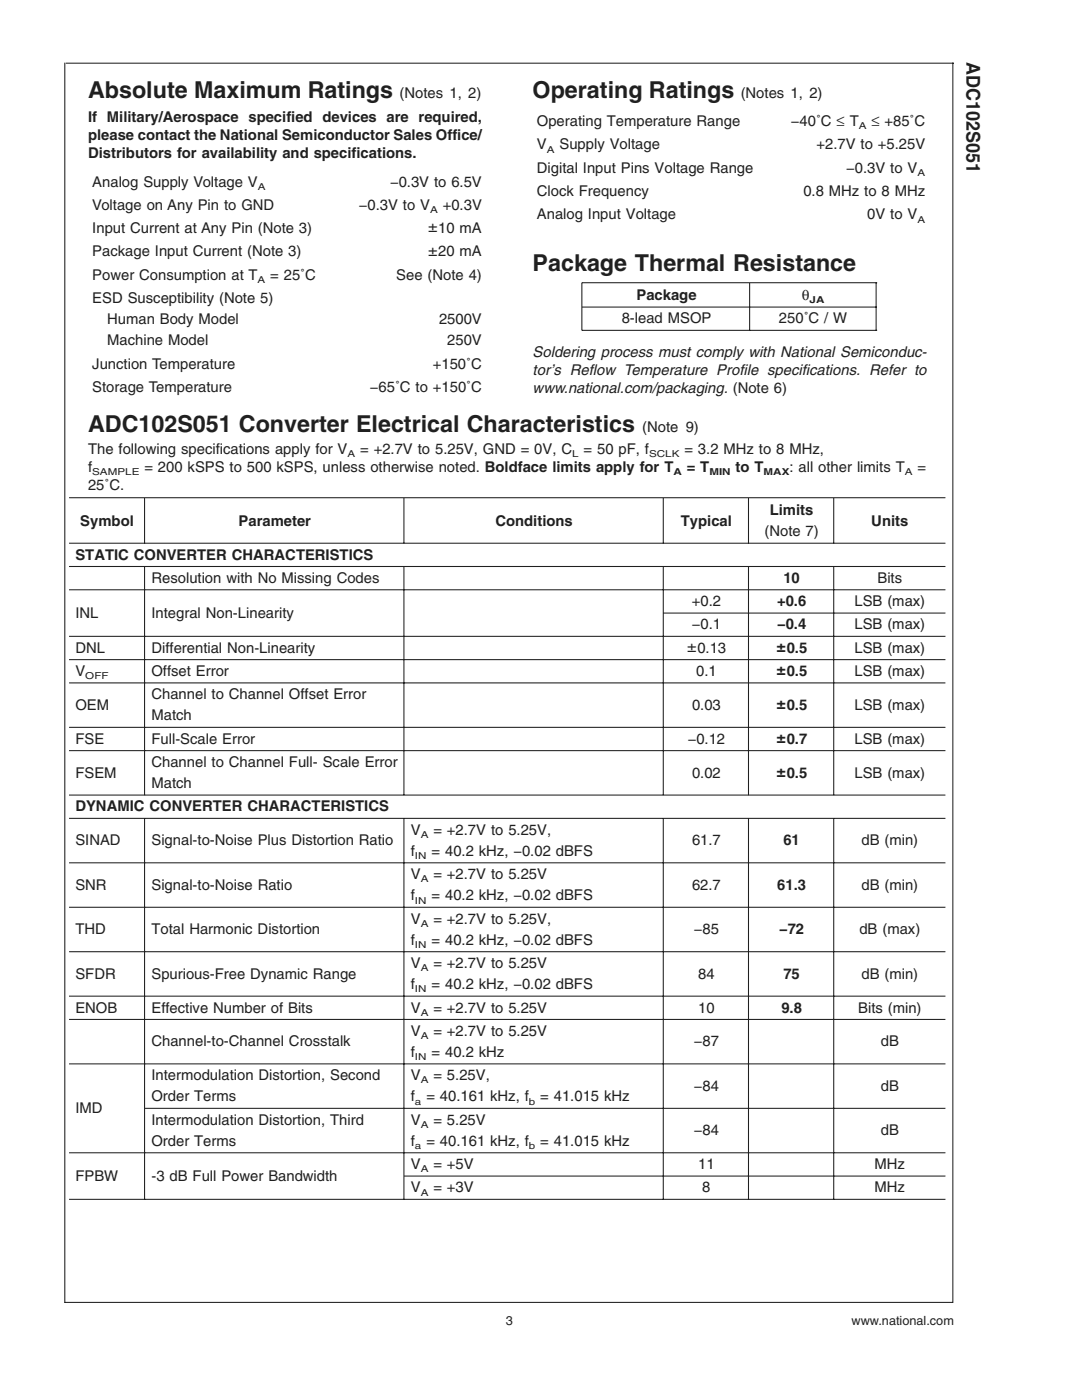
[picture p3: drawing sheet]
<svg xmlns="http://www.w3.org/2000/svg" width="216mm" height="279mm" viewBox="0 0 216 279" stroke-linecap="round" stroke-linejoin="round" font-family="sans-serif">
<defs><g id="words">
<g font-size="4.6" fill="#231f20">
<text x="17.6" y="19.5">Absolute Maximum Ratings</text>
<text x="106.3" y="19.5">Operating Ratings</text>
<text x="106.3" y="54">Package Thermal Resistance</text>
<text x="17.6" y="86.3">ADC102S051 Converter Electrical Characteristics</text>
</g>
<text font-size="3.8" fill="#231f20" x="192.9" y="12.3" transform="rotate(90 192.9 12.3)">ADC102S051</text>
<g font-size="3.3" fill="#231f20">
<text x="85.4" y="46.4">±10 mA</text>
<text x="85.4" y="51">±20 mA</text>
<text x="137.1" y="130.1">±0.13</text>
<text x="155" y="130.1">±0.5</text>
<text x="155" y="134.8">±0.5</text>
<text x="155" y="141.5">±0.5</text>
<text x="155" y="148.3">±0.7</text>
<text x="155" y="155">±0.5</text>
</g>
<g font-size="3" fill="#231f20">
<text x="79.7" y="19.5">(Notes 1, 2)</text>
<text x="147.8" y="19.5">(Notes 1, 2)</text>
<text x="17.6" y="24.3">If Military/Aerospace specified devices are required,</text>
<text x="17.6" y="27.9">please contact the National Semiconductor Sales Office/</text>
<text x="107.1" y="29.8">V</text>
<text x="107.1" y="25.2">Operating Temperature Range</text>
<text x="111.6" y="29.8">Supply Voltage</text>
<text x="157.8" y="25.2">−40˚C ≤ T</text>
<text x="162.9" y="29.8">+2.7V to +5.25V</text>
<text x="173.9" y="25.2">≤ +85˚C</text>
<text x="17.6" y="31.5">Distributors for availability and specifications.</text>
<text x="107.1" y="34.5">Digital Input Pins Voltage Range</text>
<text x="168.9" y="34.5">−0.3V to V</text>
<text x="18.4" y="37.2">Analog Supply Voltage V</text>
<text x="18.4" y="41.9">Voltage on Any Pin to GND</text>
<text x="71.6" y="41.9">−0.3V to V</text>
<text x="77.8" y="37.2">−0.3V to 6.5V</text>
<text x="88.3" y="41.9">+0.3V</text>
<text x="107.1" y="39.1">Clock Frequency</text>
<text x="160.3" y="39.1">0.8 MHz to 8 MHz</text>
<text x="18.4" y="46.5">Input Current at Any Pin (Note 3)</text>
<text x="107.1" y="43.8">Analog Input Voltage</text>
<text x="173" y="43.8">0V to V</text>
<text x="18.4" y="51.2">Package Input Current (Note 3)</text>
<text x="18.4" y="55.8">Power Consumption at T</text>
<text x="53.9" y="55.8">= 25˚C</text>
<text x="79.1" y="55.8">See (Note 4)</text>
<text x="127" y="59.9">Package</text>
<text x="160" y="59.9">θ</text>
<text x="18.4" y="60.5">ESD Susceptibility (Note 5)</text>
<text x="21.4" y="64.7">Human Body Model</text>
<text x="87.6" y="64.7">2500V</text>
<text x="124" y="64.6">8-lead MSOP</text>
<text x="155.4" y="64.6">250˚C / W</text>
<text x="21.4" y="68.9">Machine Model</text>
<text x="89.2" y="68.9">250V</text>
<text x="106.3" y="71.2">Soldering process must comply with National Semiconduc-</text>
<text x="18.4" y="73.6">Junction Temperature</text>
<text x="86.4" y="73.6">+150˚C</text>
<text x="106.3" y="74.8">tor’s Reflow Temperature Profile specifications. Refer to</text>
<text x="18.4" y="78.2">Storage Temperature</text>
<text x="73.8" y="78.2">−65˚C to +150˚C</text>
<text x="106.3" y="78.4">www.national.com/packaging. (Note 6)</text>
<text x="128.2" y="86.3">(Note 9)</text>
<text x="17.6" y="94.2">f</text>
<text x="17.6" y="90.6">The following specifications apply for V</text>
<text x="28.8" y="94.2">= 200 kSPS to 500 kSPS, unless otherwise noted. Boldface limits apply for T</text>
<text x="71.9" y="90.6">= +2.7V to 5.25V, GND = 0V, C</text>
<text x="116.4" y="90.6">= 50 pF, f</text>
<text x="136.6" y="90.6">= 3.2 MHz to 8 MHz,</text>
<text x="137" y="94.2">= T</text>
<text x="146.8" y="94.2">to T</text>
<text x="157.5" y="94.2">: all other limits T</text>
<text x="183.1" y="94.2">=</text>
<text x="17.6" y="97.7">25˚C.</text>
<text x="16" y="104.9">Symbol</text>
<text x="47.6" y="104.9">Parameter</text>
<text x="98.9" y="104.9">Conditions</text>
<text x="135.9" y="104.9">Typical</text>
<text x="152.5" y="107">(Note 7)</text>
<text x="153.6" y="102.8">Limits</text>
<text x="173.9" y="104.9">Units</text>
<text x="15" y="111.7">STATIC CONVERTER CHARACTERISTICS</text>
<text x="30.2" y="116.3">Resolution with No Missing Codes</text>
<text x="156.3" y="116.3">10</text>
<text x="175.1" y="116.3">Bits</text>
<text x="15" y="123.3">INL</text>
<text x="30.2" y="123.3">Integral Non-Linearity</text>
<text x="138" y="121">+0.2</text>
<text x="138" y="125.6">−0.1</text>
<text x="155" y="121">+0.6</text>
<text x="155" y="125.6">−0.4</text>
<text x="170.5" y="121">LSB (max)</text>
<text x="170.5" y="125.6">LSB (max)</text>
<text x="15" y="130.3">DNL</text>
<text x="30.2" y="130.3">Differential Non-Linearity</text>
<text x="170.5" y="130.3">LSB (max)</text>
<text x="15" y="134.9">V</text>
<text x="30.2" y="134.9">Offset Error</text>
<text x="138.9" y="134.9">0.1</text>
<text x="170.5" y="134.9">LSB (max)</text>
<text x="15" y="141.7">OEM</text>
<text x="30.2" y="139.6">Channel to Channel Offset Error</text>
<text x="30.2" y="143.8">Match</text>
<text x="138.1" y="141.7">0.03</text>
<text x="170.5" y="141.7">LSB (max)</text>
<text x="15" y="148.4">FSE</text>
<text x="30.2" y="148.4">Full-Scale Error</text>
<text x="137.2" y="148.4">−0.12</text>
<text x="170.5" y="148.4">LSB (max)</text>
<text x="15" y="155.2">FSEM</text>
<text x="30.2" y="153.1">Channel to Channel Full- Scale Error</text>
<text x="138.1" y="155.2">0.02</text>
<text x="170.5" y="155.2">LSB (max)</text>
<text x="15" y="162">DYNAMIC CONVERTER CHARACTERISTICS</text>
<text x="30.2" y="157.3">Match</text>
<text x="82" y="166.6">V</text>
<text x="86.5" y="166.6">= +2.7V to 5.25V,</text>
<text x="15" y="168.7">SINAD</text>
<text x="30.2" y="168.7">Signal-to-Noise Plus Distortion Ratio</text>
<text x="82" y="170.8">f</text>
<text x="86.1" y="170.8">= 40.2 kHz, −0.02 dBFS</text>
<text x="138.1" y="168.7">61.7</text>
<text x="156.3" y="168.7">61</text>
<text x="171.9" y="168.7">dB (min)</text>
<text x="15" y="177.6">SNR</text>
<text x="30.2" y="177.6">Signal-to-Noise Ratio</text>
<text x="82" y="175.5">V</text>
<text x="82" y="179.7">f</text>
<text x="86.1" y="179.7">= 40.2 kHz, −0.02 dBFS</text>
<text x="86.5" y="175.5">= +2.7V to 5.25V</text>
<text x="138.1" y="177.6">62.7</text>
<text x="155.1" y="177.6">61.3</text>
<text x="171.9" y="177.6">dB (min)</text>
<text x="82" y="184.3">V</text>
<text x="86.5" y="184.3">= +2.7V to 5.25V,</text>
<text x="15" y="186.4">THD</text>
<text x="30.2" y="186.4">Total Harmonic Distortion</text>
<text x="82" y="188.6">f</text>
<text x="86.1" y="188.6">= 40.2 kHz, −0.02 dBFS</text>
<text x="138.5" y="186.4">−85</text>
<text x="155.5" y="186.4">−72</text>
<text x="171.5" y="186.4">dB (max)</text>
<text x="15" y="195.3">SFDR</text>
<text x="30.2" y="195.3">Spurious-Free Dynamic Range</text>
<text x="82" y="193.2">V</text>
<text x="82" y="197.4">f</text>
<text x="86.1" y="197.4">= 40.2 kHz, −0.02 dBFS</text>
<text x="86.5" y="193.2">= +2.7V to 5.25V</text>
<text x="139.3" y="195.3">84</text>
<text x="156.3" y="195.3">75</text>
<text x="171.9" y="195.3">dB (min)</text>
<text x="15" y="202.1">ENOB</text>
<text x="30.2" y="202.1">Effective Number of Bits</text>
<text x="82" y="202.1">V</text>
<text x="86.5" y="202.1">= +2.7V to 5.25V</text>
<text x="139.3" y="202.1">10</text>
<text x="155.9" y="202.1">9.8</text>
<text x="171.2" y="202.1">Bits (min)</text>
<text x="30.2" y="208.8">Channel-to-Channel Crosstalk</text>
<text x="82" y="206.7">V</text>
<text x="86.5" y="206.7">= +2.7V to 5.25V</text>
<text x="138.5" y="208.8">−87</text>
<text x="175.7" y="208.8">dB</text>
<text x="30.2" y="215.6">Intermodulation Distortion, Second</text>
<text x="82" y="215.6">V</text>
<text x="82" y="210.9">f</text>
<text x="86.1" y="210.9">= 40.2 kHz</text>
<text x="86.5" y="215.6">= 5.25V,</text>
<text x="30.2" y="219.8">Order Terms</text>
<text x="82" y="219.8">f</text>
<text x="85.1" y="219.8">= 40.161 kHz, f</text>
<text x="107.8" y="219.8">= 41.015 kHz</text>
<text x="138.5" y="217.7">−84</text>
<text x="175.7" y="217.7">dB</text>
<text x="15" y="222.1">IMD</text>
<text x="30.2" y="224.5">Intermodulation Distortion, Third</text>
<text x="82" y="224.5">V</text>
<text x="86.5" y="224.5">= 5.25V</text>
<text x="138.5" y="226.6">−84</text>
<text x="175.7" y="226.6">dB</text>
<text x="30.2" y="228.7">Order Terms</text>
<text x="82" y="228.7">f</text>
<text x="82" y="233.3">V</text>
<text x="85.1" y="228.7">= 40.161 kHz, f</text>
<text x="86.5" y="233.3">= +5V</text>
<text x="107.8" y="228.7">= 41.015 kHz</text>
<text x="139.3" y="233.3">11</text>
<text x="174.5" y="233.3">MHz</text>
<text x="15" y="235.7">FPBW</text>
<text x="30.2" y="235.7">-3 dB Full Power Bandwidth</text>
<text x="82" y="238">V</text>
<text x="86.5" y="238">= +3V</text>
<text x="140.1" y="238">8</text>
<text x="174.5" y="238">MHz</text>
</g>
<g font-size="2.5" fill="#231f20">
<text x="100.9" y="264.5">3</text>
<text x="169.9" y="264.5">www.national.com</text>
</g>
<g font-size="1.9" fill="#231f20">
<text x="171.3" y="25.8">A</text>
<text x="109.1" y="30.5">A</text>
<text x="183.1" y="35.1">A</text>
<text x="51.5" y="37.9">A</text>
<text x="85.8" y="42.5">A</text>
<text x="183.1" y="44.4">A</text>
<text x="51.4" y="56.4">A</text>
<text x="161.5" y="60.5">JA</text>
<text x="18.4" y="94.8">SAMPLE</text>
<text x="69.3" y="91.2">A</text>
<text x="114.2" y="91.2">L</text>
<text x="129.5" y="91.2">SCLK</text>
<text x="134.4" y="94.8">A</text>
<text x="141.5" y="94.8">MIN</text>
<text x="152.4" y="94.8">MAX</text>
<text x="180.5" y="94.8">A</text>
<text x="17" y="135.6">OFF</text>
<text x="83.9" y="167.2">A</text>
<text x="82.8" y="171.5">IN</text>
<text x="83.9" y="176.1">A</text>
<text x="82.8" y="180.3">IN</text>
<text x="83.9" y="185">A</text>
<text x="82.8" y="189.2">IN</text>
<text x="83.9" y="193.8">A</text>
<text x="82.8" y="198.1">IN</text>
<text x="83.9" y="202.7">A</text>
<text x="83.9" y="207.4">A</text>
<text x="82.8" y="211.6">IN</text>
<text x="82.8" y="220.5">a</text>
<text x="83.9" y="216.2">A</text>
<text x="105.5" y="220.5">b</text>
<text x="83.9" y="225.1">A</text>
<text x="82.8" y="229.3">a</text>
<text x="83.9" y="234">A</text>
<text x="105.5" y="229.3">b</text>
<text x="83.9" y="238.6">A</text>
</g>
</g></defs>
<g fill="none" stroke="#231f20" stroke-width=".21">
<path d="M12.9 12.5v247.5M13.1 12.6h177.2M190.1 12.5v247.5M149.6 56.5v9.5M174.8 56.4v9.5M175 56.4h-58.9v9.5h58.9M116.2 61.3h58.7M13.8 99.3h174.9M28.8 99.4v9M80.6 99.4v9M132.4 99.4v9M149.4 99.4v9"/>
<path d="M166.4 99.4v9M13.8 108.4h174.9M13.8 113.1h174.9M13.8 117.7h174.9M28.8 113.1v45.6M80.6 113.1v45.6M132.4 113.1v45.6M149.4 113.1v45.6M166.4 113.1v45.6M13.8 127h174.9M13.8 131.6h174.9M13.8 136.3h174.9"/>
<path d="M132.5 122.4h56.2M13.8 145.2h174.9M13.8 149.8h174.9M13.8 158.7h174.9M13.8 163.3h174.9M13.8 172.2h174.9M28.8 163.3v76.2M80.6 163.3v76.2M132.4 163.3v76.2M149.4 163.3v76.2M166.4 163.3v76.2M13.8 181.1h174.9"/>
<path d="M13.8 189.9h174.9M13.8 198.8h174.9M13.8 203.5h174.9M13.8 212.3h174.9M13.8 239.4h174.9M13.8 230.1h174.9M29 221.2h159.7M80.7 234.7h108M12.9 259.9h177.2"/>
</g>
<use href="#words"/>
</svg>
